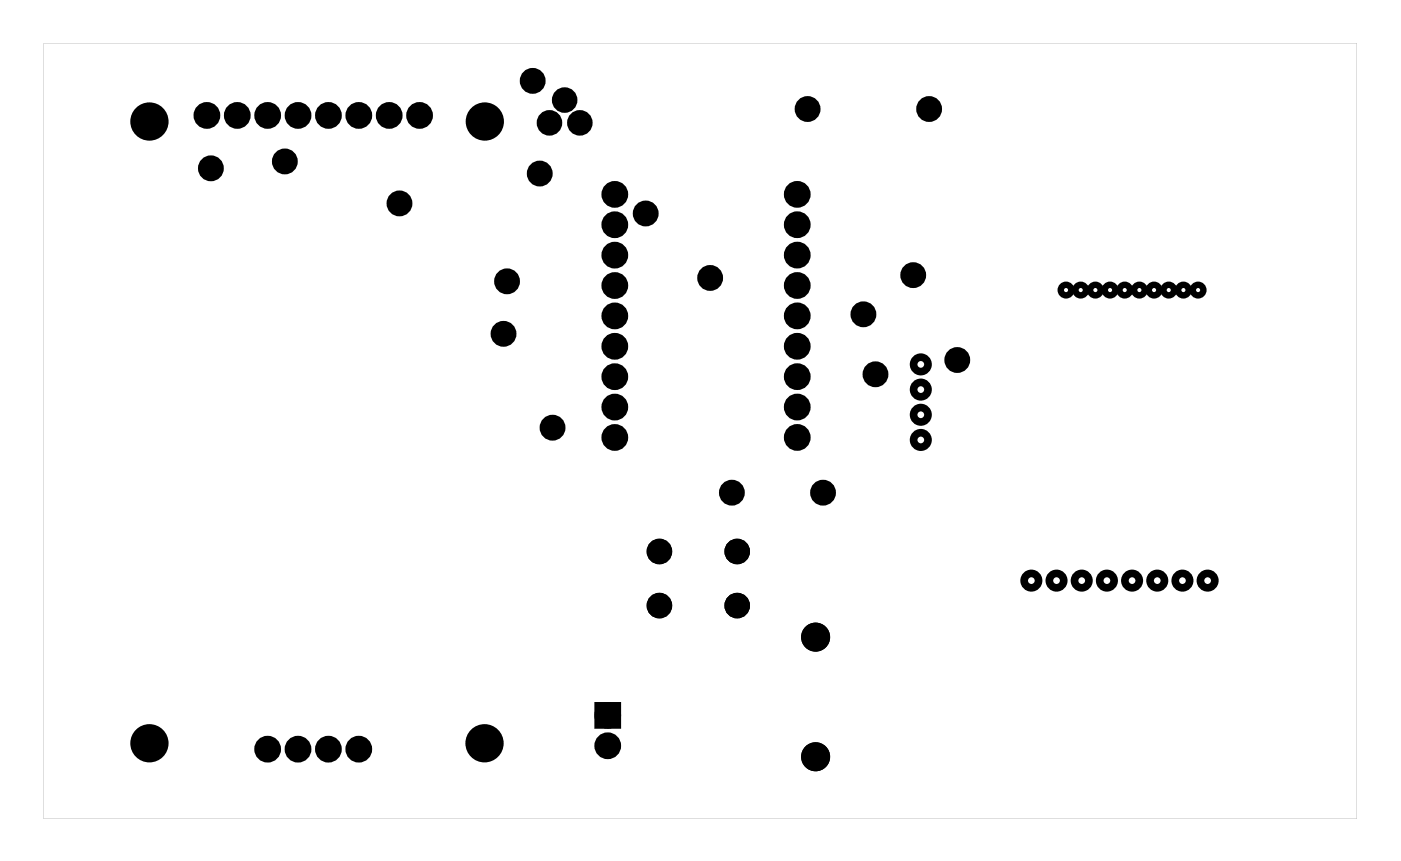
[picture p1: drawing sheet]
<svg xmlns="http://www.w3.org/2000/svg" width="117mm" height="72mm" viewBox="0 0 117 72" stroke-linecap="round" stroke-linejoin="round" font-family="sans-serif">
<g fill="#000">
<path d="M50.1 59.1h1.4v1.4h-1.4z"/>
<path d="M3.6 3.6v64.8h109.8v-64.8zM3.6 3.6h109.8v64.8h-109.8z"/>
<path d="M76.2 36.8a.8 .8 0 0 0 1.6 0 .8 .8 0 0 0-1.6 0zM76.6 36.8a.41 .41 0 0 1 .8 0 .41 .41 0 0 1-.8 0z"/>
<path d="M76.2 34.7a.8 .8 0 0 0 1.6 0 .8 .8 0 0 0-1.6 0zM76.6 34.7a.41 .41 0 0 1 .8 0 .41 .41 0 0 1-.8 0z"/>
<path d="M76.2 32.6a.8 .8 0 0 0 1.6 0 .8 .8 0 0 0-1.6 0zM76.6 32.6a.41 .41 0 0 1 .8 0 .41 .41 0 0 1-.8 0z"/>
<path d="M76.2 30.5a.8 .8 0 0 0 1.6 0 .8 .8 0 0 0-1.6 0zM76.6 30.5a.41 .41 0 0 1 .8 0 .41 .41 0 0 1-.8 0z"/>
<path d="M88.5 24.2a.6 .6 0 0 0 1.2 0 .6 .6 0 0 0-1.2 0zM88.8 24.2a.3 .3 0 0 1 .6 0 .3 .3 0 0 1-.6 0z"/>
<path d="M89.8 24.2a.58 .58 0 0 0 1.1 0 .58 .58 0 0 0-1.1 0zM90 24.2a.3 .3 0 0 1 .6 0 .3 .3 0 0 1-.6 0z"/>
<path d="M91 24.2a.6 .6 0 0 0 1.2 0 .6 .6 0 0 0-1.2 0zM91.3 24.2a.3 .3 0 0 1 .6 0 .3 .3 0 0 1-.6 0z"/>
<path d="M92.2 24.2a.6 .6 0 0 0 1.2 0 .6 .6 0 0 0-1.2 0zM92.5 24.2a.3 .3 0 0 1 .6 0 .3 .3 0 0 1-.6 0z"/>
<path d="M93.4 24.2a.6 .6 0 0 0 1.2 0 .6 .6 0 0 0-1.2 0zM93.7 24.2a.3 .3 0 0 1 .6 0 .3 .3 0 0 1-.6 0z"/>
<path d="M94.7 24.2a.58 .58 0 0 0 1.1 0 .58 .58 0 0 0-1.1 0zM95 24.2a.3 .3 0 0 1 .6 0 .3 .3 0 0 1-.6 0z"/>
<path d="M95.9 24.2a.6 .6 0 0 0 1.2 0 .6 .6 0 0 0-1.2 0zM96.2 24.2a.3 .3 0 0 1 .6 0 .3 .3 0 0 1-.6 0z"/>
<path d="M97.1 24.2a.6 .6 0 0 0 1.2 0 .6 .6 0 0 0-1.2 0zM97.4 24.2a.3 .3 0 0 1 .6 0 .3 .3 0 0 1-.6 0z"/>
<path d="M98.3 24.2a.6 .6 0 0 0 1.2 0 .6 .6 0 0 0-1.2 0zM98.6 24.2a.3 .3 0 0 1 .6 0 .3 .3 0 0 1-.6 0z"/>
<path d="M99.6 24.2a.58 .58 0 0 0 1.1 0 .58 .58 0 0 0-1.1 0zM99.9 24.2a.3 .3 0 0 1 .6 0 .3 .3 0 0 1-.6 0z"/>
<path d="M85.4 48.5a.8 .8 0 0 0 1.6 0 .8 .8 0 0 0-1.6 0zM85.8 48.5a.41 .41 0 0 1 .8 0 .41 .41 0 0 1-.8 0z"/>
<path d="M87.5 48.5a.8 .8 0 0 0 1.6 0 .8 .8 0 0 0-1.6 0zM87.9 48.5a.41 .41 0 0 1 .8 0 .41 .41 0 0 1-.8 0z"/>
<path d="M89.6 48.5a.8 .8 0 0 0 1.6 0 .8 .8 0 0 0-1.6 0zM90 48.5a.41 .41 0 0 1 .8 0 .41 .41 0 0 1-.8 0z"/>
<path d="M91.7 48.5a.8 .8 0 0 0 1.6 0 .8 .8 0 0 0-1.6 0zM92.1 48.5a.41 .41 0 0 1 .8 0 .41 .41 0 0 1-.8 0z"/>
<path d="M93.8 48.5a.8 .8 0 0 0 1.6 0 .8 .8 0 0 0-1.6 0zM94.2 48.5a.41 .41 0 0 1 .8 0 .41 .41 0 0 1-.8 0z"/>
<path d="M96 48.5a.79 .79 0 0 0 1.5 0 .79 .79 0 0 0-1.5 0zM96.3 48.5a.45 .45 0 0 1 .9 0 .45 .45 0 0 1-.9 0z"/>
<path d="M98.1 48.5a.79 .79 0 0 0 1.5 0 .79 .79 0 0 0-1.5 0zM98.4 48.5a.45 .45 0 0 1 .9 0 .45 .45 0 0 1-.9 0z"/>
<path d="M100.2 48.5a.8 .8 0 0 0 1.6 0 .8 .8 0 0 0-1.6 0zM100.5 48.5a.45 .45 0 0 1 .9 0 .45 .45 0 0 1-.9 0z"/>
</g>
<g fill="#000">
<circle cx="12.5" cy="10.2" r="1.6"/>
<circle cx="17.3" cy="9.6" r=".74"/>
<circle cx="17.6" cy="14.1" r=".7"/>
<circle cx="19.8" cy="9.6" r=".74"/>
<circle cx="22.4" cy="9.6" r=".74"/>
<circle cx="23.8" cy="13.5" r=".7"/>
<circle cx="24.9" cy="9.6" r=".74"/>
<circle cx="27.5" cy="9.6" r=".74"/>
<circle cx="30" cy="9.6" r=".74"/>
<circle cx="32.5" cy="9.6" r=".74"/>
<circle cx="33.4" cy="17" r=".7"/>
<circle cx="35.1" cy="9.6" r=".74"/>
<circle cx="40.5" cy="10.2" r="1.6"/>
<circle cx="44.5" cy="6.8" r=".7"/>
<circle cx="45.1" cy="14.5" r=".7"/>
<circle cx="45.9" cy="10.3" r=".67"/>
<circle cx="47.2" cy="8.4" r=".67"/>
<circle cx="48.5" cy="10.3" r=".67"/>
<circle cx="51.4" cy="16.2" r=".74"/>
<circle cx="51.4" cy="18.8" r=".74"/>
<circle cx="54" cy="17.8" r=".7"/>
<circle cx="66.6" cy="18.8" r=".74"/>
<circle cx="66.6" cy="16.2" r=".74"/>
<circle cx="67.5" cy="9.1" r=".7"/>
<circle cx="77.7" cy="9.1" r=".7"/>
<circle cx="42.1" cy="27.9" r=".7"/>
<circle cx="42.4" cy="23.5" r=".7"/>
<circle cx="46.2" cy="35.7" r=".7"/>
<circle cx="51.4" cy="26.4" r=".74"/>
<circle cx="51.4" cy="21.3" r=".74"/>
<circle cx="51.4" cy="23.9" r=".74"/>
<circle cx="51.4" cy="36.6" r=".74"/>
<circle cx="51.4" cy="31.5" r=".74"/>
<circle cx="51.4" cy="34" r=".74"/>
<circle cx="51.4" cy="28.9" r=".74"/>
<circle cx="59.4" cy="23.2" r=".7"/>
<circle cx="66.6" cy="34" r=".74"/>
<circle cx="66.6" cy="31.5" r=".74"/>
<circle cx="66.6" cy="36.6" r=".74"/>
<circle cx="66.6" cy="23.9" r=".74"/>
<circle cx="66.6" cy="21.3" r=".74"/>
<circle cx="66.6" cy="26.4" r=".74"/>
<circle cx="66.6" cy="28.9" r=".74"/>
<circle cx="72.2" cy="26.3" r=".7"/>
<circle cx="73.2" cy="31.3" r=".7"/>
<circle cx="76.3" cy="23" r=".7"/>
<circle cx="80" cy="30.1" r=".7"/>
<circle cx="50.8" cy="59.8" r=".74"/>
<circle cx="55.1" cy="46.1" r=".72"/>
<circle cx="55.1" cy="50.6" r=".72"/>
<circle cx="61.2" cy="41.2" r=".7"/>
<circle cx="61.6" cy="46.1" r=".72"/>
<circle cx="61.6" cy="50.6" r=".72"/>
<circle cx="68.2" cy="53.3" r=".98"/>
<circle cx="68.8" cy="41.2" r=".7"/>
<circle cx="12.5" cy="62.1" r="1.6"/>
<circle cx="22.4" cy="62.6" r=".74"/>
<circle cx="24.9" cy="62.6" r=".74"/>
<circle cx="27.5" cy="62.6" r=".74"/>
<circle cx="30" cy="62.6" r=".74"/>
<circle cx="40.5" cy="62.1" r="1.6"/>
<circle cx="50.8" cy="62.3" r=".74"/>
<circle cx="68.2" cy="63.3" r=".98"/>
</g>
<g fill="none" stroke="#000" stroke-width=".76" stroke-linecap="butt">
<path d="M50.1 59.1h1.4v1.4h-1.4z"/>
<circle cx="17.3" cy="9.6" r=".74"/>
<circle cx="17.6" cy="14.1" r=".7"/>
<circle cx="19.8" cy="9.6" r=".74"/>
<circle cx="22.4" cy="9.6" r=".74"/>
<circle cx="23.8" cy="13.5" r=".7"/>
<circle cx="24.9" cy="9.6" r=".74"/>
<circle cx="27.5" cy="9.6" r=".74"/>
<circle cx="30" cy="9.6" r=".74"/>
<circle cx="32.5" cy="9.6" r=".74"/>
<circle cx="33.4" cy="17" r=".7"/>
<circle cx="35.1" cy="9.6" r=".74"/>
<circle cx="44.5" cy="6.8" r=".7"/>
<circle cx="45.1" cy="14.5" r=".7"/>
<circle cx="51.4" cy="16.2" r=".74"/>
<circle cx="51.4" cy="18.8" r=".74"/>
<circle cx="54" cy="17.8" r=".7"/>
<circle cx="66.6" cy="16.2" r=".74"/>
<circle cx="66.6" cy="18.8" r=".74"/>
<circle cx="67.5" cy="9.1" r=".7"/>
<circle cx="77.7" cy="9.1" r=".7"/>
<circle cx="42.1" cy="27.9" r=".7"/>
<circle cx="42.4" cy="23.5" r=".7"/>
<circle cx="46.2" cy="35.7" r=".7"/>
<circle cx="51.4" cy="36.6" r=".74"/>
<circle cx="51.4" cy="28.9" r=".74"/>
<circle cx="51.4" cy="34" r=".74"/>
<circle cx="51.4" cy="31.5" r=".74"/>
<circle cx="51.4" cy="26.4" r=".74"/>
<circle cx="51.4" cy="23.9" r=".74"/>
<circle cx="51.4" cy="21.3" r=".74"/>
<circle cx="59.4" cy="23.2" r=".7"/>
<circle cx="66.6" cy="34" r=".74"/>
<circle cx="66.6" cy="31.5" r=".74"/>
<circle cx="66.6" cy="26.4" r=".74"/>
<circle cx="66.6" cy="28.9" r=".74"/>
<circle cx="66.6" cy="23.9" r=".74"/>
<circle cx="66.6" cy="21.3" r=".74"/>
<circle cx="66.6" cy="36.6" r=".74"/>
<circle cx="72.2" cy="26.3" r=".7"/>
<circle cx="73.2" cy="31.3" r=".7"/>
<circle cx="76.3" cy="23" r=".7"/>
<circle cx="80" cy="30.1" r=".7"/>
<circle cx="50.8" cy="59.8" r=".74"/>
<circle cx="61.2" cy="41.2" r=".7"/>
<circle cx="68.8" cy="41.2" r=".7"/>
<circle cx="22.4" cy="62.6" r=".74"/>
<circle cx="24.9" cy="62.6" r=".74"/>
<circle cx="27.5" cy="62.6" r=".74"/>
<circle cx="30" cy="62.6" r=".74"/>
<circle cx="50.8" cy="62.3" r=".74"/>
</g>
<g fill="none" stroke="#000" stroke-width=".25">
<circle cx="77" cy="30.5" r=".41"/>
<circle cx="77" cy="36.8" r=".41"/>
<circle cx="77" cy="34.7" r=".41"/>
<circle cx="77" cy="32.6" r=".41"/>
<circle cx="77" cy="32.6" r=".79"/>
<circle cx="77" cy="36.8" r=".79"/>
<circle cx="77" cy="30.5" r=".79"/>
<circle cx="77" cy="34.7" r=".79"/>
<circle cx="89.1" cy="24.2" r=".3"/>
<circle cx="89.1" cy="24.2" r=".58"/>
<circle cx="90.3" cy="24.2" r=".58"/>
<circle cx="90.3" cy="24.2" r=".3"/>
<circle cx="91.6" cy="24.2" r=".58"/>
<circle cx="91.6" cy="24.2" r=".3"/>
<circle cx="92.8" cy="24.2" r=".3"/>
<circle cx="92.8" cy="24.2" r=".58"/>
<circle cx="94" cy="24.2" r=".3"/>
<circle cx="94" cy="24.2" r=".58"/>
<circle cx="95.3" cy="24.2" r=".58"/>
<circle cx="95.3" cy="24.2" r=".3"/>
<circle cx="96.5" cy="24.2" r=".58"/>
<circle cx="96.5" cy="24.2" r=".3"/>
<circle cx="97.7" cy="24.2" r=".3"/>
<circle cx="97.7" cy="24.2" r=".58"/>
<circle cx="98.9" cy="24.2" r=".3"/>
<circle cx="98.9" cy="24.2" r=".58"/>
<circle cx="100.2" cy="24.2" r=".58"/>
<circle cx="100.2" cy="24.2" r=".3"/>
<circle cx="86.2" cy="48.5" r=".41"/>
<circle cx="86.2" cy="48.5" r=".79"/>
<circle cx="88.3" cy="48.5" r=".79"/>
<circle cx="88.3" cy="48.5" r=".41"/>
<circle cx="90.4" cy="48.5" r=".79"/>
<circle cx="90.4" cy="48.5" r=".41"/>
<circle cx="92.5" cy="48.5" r=".79"/>
<circle cx="92.5" cy="48.5" r=".41"/>
<circle cx="94.6" cy="48.5" r=".79"/>
<circle cx="94.6" cy="48.5" r=".41"/>
<circle cx="96.7" cy="48.5" r=".79"/>
<circle cx="96.7" cy="48.5" r=".41"/>
<circle cx="98.9" cy="48.5" r=".79"/>
<circle cx="98.9" cy="48.5" r=".41"/>
<circle cx="101" cy="48.5" r=".79"/>
<circle cx="101" cy="48.5" r=".41"/>
</g>
<g fill="none" stroke="#000" stroke-width=".79" stroke-linecap="butt">
<circle cx="45.9" cy="10.3" r=".67"/>
<circle cx="47.2" cy="8.4" r=".67"/>
<circle cx="48.5" cy="10.3" r=".67"/>
</g>
<g fill="none" stroke="#000" stroke-width=".69" stroke-linecap="butt">
<circle cx="55.1" cy="46.1" r=".72"/>
<circle cx="55.1" cy="50.6" r=".72"/>
<circle cx="61.6" cy="46.1" r=".72"/>
<circle cx="61.6" cy="50.6" r=".72"/>
</g>
<g fill="none" stroke="#000" stroke-width=".46">
<circle cx="68.2" cy="53.3" r=".98"/>
<circle cx="68.2" cy="63.3" r=".98"/>
</g>
</svg>
